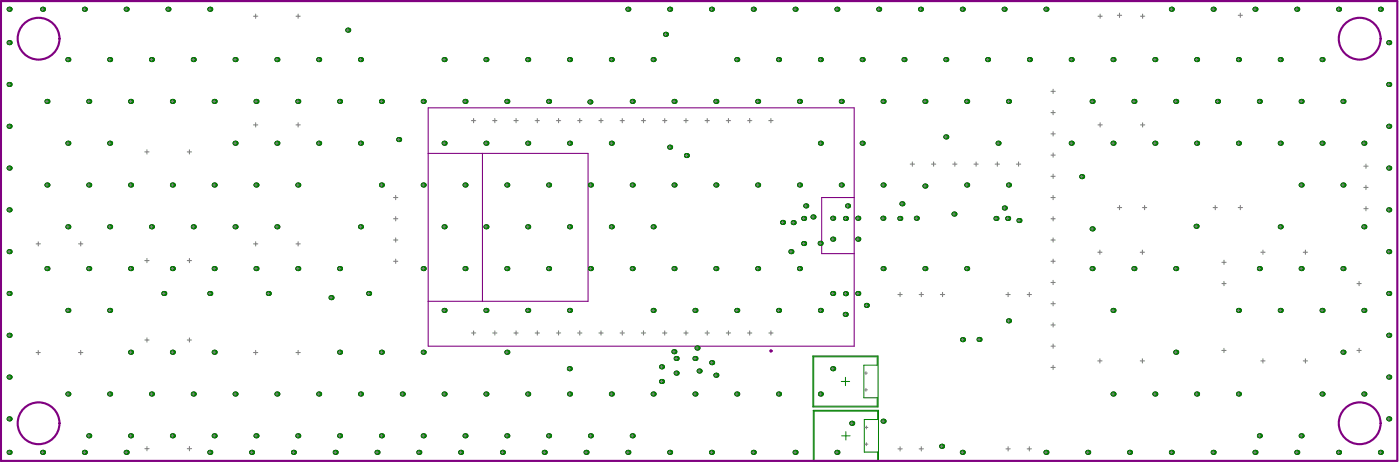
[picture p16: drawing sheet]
<svg xmlns="http://www.w3.org/2000/svg" width="557mm" height="184mm" viewBox="0 0 557 184" stroke-linecap="round" stroke-linejoin="round" font-family="sans-serif">
<path d="M323.6 141.6h26v20.3h-26zM324 141.9h25.3v3.3h-5.4v13h5.4v3.3h-25.3zM334.9 151.7h3.4M336.6 150.1v3.3M349.3 158.2h.1M323.8 163.2h26v20.3h-26zM324.1 163.5h25.3v3.4h-5.3v12.9h5.3v3.3h-25.3zM335.1 173.3h3.3M336.8 171.7v3.3M349.4 179.8h.1" fill="none" stroke="#008000" stroke-width=".4"/>
<path d="M170.5 42.9h169.6v94.8h-169.6zM170.5 61h63.6v58.8h-63.6M192.1 61v58.8M340.1 78.6h-13v22.3h13" fill="none" stroke="#800080" stroke-width=".42"/>
<circle cx="306.9" cy="139.6" r=".33" fill="none" stroke="#800080" stroke-width=".67"/>
<g fill="#000">
<circle cx="3.6" cy="3.7" r="1"/>
<circle cx="3.6" cy="17" r="1"/>
<circle cx="16.9" cy="3.7" r="1"/>
<circle cx="33.6" cy="3.7" r="1"/>
<circle cx="50.2" cy="3.7" r="1"/>
<circle cx="66.9" cy="3.7" r="1"/>
<circle cx="83.5" cy="3.7" r="1"/>
<circle cx="138.5" cy="12" r="1"/>
<circle cx="250" cy="3.7" r="1"/>
<circle cx="265" cy="13.6" r="1"/>
<circle cx="266.6" cy="3.7" r="1"/>
<circle cx="283.3" cy="3.7" r="1"/>
<circle cx="299.9" cy="3.7" r="1"/>
<circle cx="316.6" cy="3.7" r="1"/>
<circle cx="333.2" cy="3.7" r="1"/>
<circle cx="349.8" cy="3.7" r="1"/>
<circle cx="366.5" cy="3.7" r="1"/>
<circle cx="383.1" cy="3.7" r="1"/>
<circle cx="399.8" cy="3.7" r="1"/>
<circle cx="416.4" cy="3.7" r="1"/>
<circle cx="466.4" cy="3.7" r="1"/>
<circle cx="483" cy="3.7" r="1"/>
<circle cx="499.6" cy="3.7" r="1"/>
<circle cx="516.3" cy="3.7" r="1"/>
<circle cx="532.9" cy="3.7" r="1"/>
<circle cx="549.6" cy="3.7" r="1"/>
<circle cx="552.9" cy="17" r="1"/>
<circle cx="3.6" cy="33.6" r="1"/>
<circle cx="27" cy="23.7" r="1"/>
<circle cx="43.7" cy="23.7" r="1"/>
<circle cx="60.3" cy="23.7" r="1"/>
<circle cx="76.9" cy="23.7" r="1"/>
<circle cx="93.6" cy="23.7" r="1"/>
<circle cx="110.2" cy="23.7" r="1"/>
<circle cx="126.9" cy="23.7" r="1"/>
<circle cx="143.5" cy="23.7" r="1"/>
<circle cx="176.8" cy="23.7" r="1"/>
<circle cx="193.5" cy="23.7" r="1"/>
<circle cx="210.1" cy="23.7" r="1"/>
<circle cx="226.8" cy="23.7" r="1"/>
<circle cx="243.4" cy="23.7" r="1"/>
<circle cx="260" cy="23.7" r="1"/>
<circle cx="293.3" cy="23.7" r="1"/>
<circle cx="310" cy="23.7" r="1"/>
<circle cx="326.6" cy="23.7" r="1"/>
<circle cx="343.3" cy="23.7" r="1"/>
<circle cx="359.9" cy="23.7" r="1"/>
<circle cx="376.6" cy="23.7" r="1"/>
<circle cx="393.2" cy="23.7" r="1"/>
<circle cx="409.8" cy="23.7" r="1"/>
<circle cx="426.5" cy="23.7" r="1"/>
<circle cx="443.1" cy="23.7" r="1"/>
<circle cx="459.8" cy="23.7" r="1"/>
<circle cx="476.4" cy="23.7" r="1"/>
<circle cx="493.1" cy="23.7" r="1"/>
<circle cx="509.7" cy="23.7" r="1"/>
<circle cx="526.4" cy="23.7" r="1"/>
<circle cx="552.9" cy="33.6" r="1"/>
<circle cx="3.6" cy="50.2" r="1"/>
<circle cx="18.7" cy="40.3" r="1"/>
<circle cx="27" cy="57" r="1"/>
<circle cx="35.3" cy="40.3" r="1"/>
<circle cx="43.7" cy="57" r="1"/>
<circle cx="52" cy="40.3" r="1"/>
<circle cx="68.6" cy="40.3" r="1"/>
<circle cx="85.3" cy="40.3" r="1"/>
<circle cx="93.6" cy="57" r="1"/>
<circle cx="101.9" cy="40.3" r="1"/>
<circle cx="110.2" cy="57" r="1"/>
<circle cx="118.6" cy="40.3" r="1"/>
<circle cx="126.9" cy="57" r="1"/>
<circle cx="135.2" cy="40.3" r="1"/>
<circle cx="143.5" cy="57" r="1"/>
<circle cx="151.9" cy="40.3" r="1"/>
<circle cx="158.7" cy="55.5" r="1"/>
<circle cx="168.5" cy="40.3" r="1"/>
<circle cx="176.8" cy="57" r="1"/>
<circle cx="185.1" cy="40.3" r="1"/>
<circle cx="193.5" cy="57" r="1"/>
<circle cx="201.8" cy="40.3" r="1"/>
<circle cx="210.1" cy="57" r="1"/>
<circle cx="218.4" cy="40.3" r="1"/>
<circle cx="226.8" cy="57" r="1"/>
<circle cx="234.9" cy="40.6" r="1"/>
<circle cx="243.4" cy="57" r="1"/>
<circle cx="251.7" cy="40.3" r="1"/>
<circle cx="266.6" cy="58.5" r="1"/>
<circle cx="268.4" cy="40.3" r="1"/>
<circle cx="285" cy="40.3" r="1"/>
<circle cx="301.7" cy="40.3" r="1"/>
<circle cx="318.3" cy="40.3" r="1"/>
<circle cx="326.6" cy="57" r="1"/>
<circle cx="334.9" cy="40.3" r="1"/>
<circle cx="343.3" cy="57" r="1"/>
<circle cx="351.6" cy="40.3" r="1"/>
<circle cx="368.2" cy="40.3" r="1"/>
<circle cx="376.6" cy="54.5" r="1"/>
<circle cx="384.9" cy="40.3" r="1"/>
<circle cx="397.4" cy="57" r="1"/>
<circle cx="401.5" cy="40.3" r="1"/>
<circle cx="426.5" cy="57" r="1"/>
<circle cx="434.8" cy="40.3" r="1"/>
<circle cx="443.1" cy="57" r="1"/>
<circle cx="451.5" cy="40.3" r="1"/>
<circle cx="459.8" cy="57" r="1"/>
<circle cx="468.1" cy="40.3" r="1"/>
<circle cx="476.4" cy="57" r="1"/>
<circle cx="484.7" cy="40.3" r="1"/>
<circle cx="493.1" cy="57" r="1"/>
<circle cx="501.4" cy="40.3" r="1"/>
<circle cx="509.7" cy="57" r="1"/>
<circle cx="518" cy="40.3" r="1"/>
<circle cx="526.4" cy="57" r="1"/>
<circle cx="534.7" cy="40.3" r="1"/>
<circle cx="543" cy="57" r="1"/>
<circle cx="552.9" cy="50.2" r="1"/>
<circle cx="3.6" cy="66.8" r="1"/>
<circle cx="18.7" cy="73.6" r="1"/>
<circle cx="35.3" cy="73.6" r="1"/>
<circle cx="52" cy="73.6" r="1"/>
<circle cx="68.6" cy="73.6" r="1"/>
<circle cx="85.3" cy="73.6" r="1"/>
<circle cx="101.9" cy="73.6" r="1"/>
<circle cx="118.6" cy="73.6" r="1"/>
<circle cx="151.9" cy="73.6" r="1"/>
<circle cx="168.5" cy="73.6" r="1"/>
<circle cx="185.1" cy="73.6" r="1"/>
<circle cx="201.8" cy="73.6" r="1"/>
<circle cx="218.4" cy="73.6" r="1"/>
<circle cx="235.1" cy="73.6" r="1"/>
<circle cx="251.7" cy="73.6" r="1"/>
<circle cx="268.4" cy="73.6" r="1"/>
<circle cx="273.3" cy="61.9" r="1"/>
<circle cx="285" cy="73.6" r="1"/>
<circle cx="301.7" cy="73.6" r="1"/>
<circle cx="318.3" cy="73.6" r="1"/>
<circle cx="334.9" cy="73.6" r="1"/>
<circle cx="351.6" cy="73.6" r="1"/>
<circle cx="368.2" cy="74" r="1"/>
<circle cx="384.9" cy="73.6" r="1"/>
<circle cx="401.5" cy="73.6" r="1"/>
<circle cx="430.7" cy="70.3" r="1"/>
<circle cx="518" cy="73.6" r="1"/>
<circle cx="534.7" cy="73.6" r="1"/>
<circle cx="552.9" cy="66.8" r="1"/>
<circle cx="3.6" cy="83.5" r="1"/>
<circle cx="27" cy="90.2" r="1"/>
<circle cx="43.7" cy="90.2" r="1"/>
<circle cx="60.3" cy="90.2" r="1"/>
<circle cx="76.9" cy="90.2" r="1"/>
<circle cx="93.6" cy="90.2" r="1"/>
<circle cx="110.2" cy="90.2" r="1"/>
<circle cx="143.5" cy="90.2" r="1"/>
<circle cx="176.8" cy="90.2" r="1"/>
<circle cx="193.5" cy="90.2" r="1"/>
<circle cx="210.1" cy="90.2" r="1"/>
<circle cx="226.8" cy="90.2" r="1"/>
<circle cx="243.4" cy="90.2" r="1"/>
<circle cx="260" cy="90.2" r="1"/>
<circle cx="311.6" cy="88.5" r="1"/>
<circle cx="315.8" cy="88.5" r="1"/>
<circle cx="320" cy="86.9" r="1"/>
<circle cx="320" cy="96.9" r="1"/>
<circle cx="320.8" cy="81.9" r="1"/>
<circle cx="323.7" cy="86.3" r="1"/>
<circle cx="326.5" cy="96.8" r="1"/>
<circle cx="331.5" cy="95.1" r="1"/>
<circle cx="331.5" cy="86.8" r="1"/>
<circle cx="336.6" cy="86.9" r="1"/>
<circle cx="337.4" cy="81.9" r="1"/>
<circle cx="341.5" cy="95.1" r="1"/>
<circle cx="341.5" cy="86.8" r="1"/>
<circle cx="351.5" cy="86.8" r="1"/>
<circle cx="358.2" cy="86.9" r="1"/>
<circle cx="359.1" cy="81.1" r="1"/>
<circle cx="364.8" cy="86.8" r="1"/>
<circle cx="379.8" cy="85.1" r="1"/>
<circle cx="396.5" cy="86.9" r="1"/>
<circle cx="399.9" cy="82.7" r="1"/>
<circle cx="401.2" cy="86.9" r="1"/>
<circle cx="405.7" cy="87.7" r="1"/>
<circle cx="434.8" cy="91" r="1"/>
<circle cx="476.2" cy="90" r="1"/>
<circle cx="509.7" cy="90.2" r="1"/>
<circle cx="543" cy="90.2" r="1"/>
<circle cx="552.9" cy="83.5" r="1"/>
<circle cx="3.6" cy="116.7" r="1"/>
<circle cx="3.6" cy="100.1" r="1"/>
<circle cx="18.7" cy="106.8" r="1"/>
<circle cx="35.3" cy="106.8" r="1"/>
<circle cx="52" cy="106.8" r="1"/>
<circle cx="65.2" cy="116.7" r="1"/>
<circle cx="68.6" cy="106.8" r="1"/>
<circle cx="83.5" cy="116.7" r="1"/>
<circle cx="85.3" cy="106.8" r="1"/>
<circle cx="101.9" cy="106.8" r="1"/>
<circle cx="106.8" cy="116.7" r="1"/>
<circle cx="118.6" cy="106.8" r="1"/>
<circle cx="131.8" cy="118.4" r="1"/>
<circle cx="135.2" cy="106.8" r="1"/>
<circle cx="146.8" cy="116.7" r="1"/>
<circle cx="168.5" cy="106.8" r="1"/>
<circle cx="185.1" cy="106.8" r="1"/>
<circle cx="201.8" cy="106.8" r="1"/>
<circle cx="218.4" cy="106.8" r="1"/>
<circle cx="235.1" cy="106.8" r="1"/>
<circle cx="251.7" cy="106.8" r="1"/>
<circle cx="268.4" cy="106.8" r="1"/>
<circle cx="285" cy="106.8" r="1"/>
<circle cx="301.7" cy="106.8" r="1"/>
<circle cx="314.9" cy="100.1" r="1"/>
<circle cx="318.3" cy="106.8" r="1"/>
<circle cx="331.5" cy="116.7" r="1"/>
<circle cx="336.6" cy="116.8" r="1"/>
<circle cx="341.5" cy="116.7" r="1"/>
<circle cx="351.6" cy="106.8" r="1"/>
<circle cx="368.2" cy="106.8" r="1"/>
<circle cx="384.9" cy="106.8" r="1"/>
<circle cx="434.8" cy="106.8" r="1"/>
<circle cx="451.5" cy="106.8" r="1"/>
<circle cx="468.1" cy="106.8" r="1"/>
<circle cx="501.4" cy="106.8" r="1"/>
<circle cx="518" cy="106.8" r="1"/>
<circle cx="534.7" cy="106.8" r="1"/>
<circle cx="552.9" cy="100.1" r="1"/>
<circle cx="552.9" cy="116.7" r="1"/>
<circle cx="3.6" cy="133.4" r="1"/>
<circle cx="27" cy="123.5" r="1"/>
<circle cx="43.7" cy="123.5" r="1"/>
<circle cx="176.8" cy="123.5" r="1"/>
<circle cx="193.5" cy="123.5" r="1"/>
<circle cx="210.1" cy="123.5" r="1"/>
<circle cx="226.8" cy="123.5" r="1"/>
<circle cx="260" cy="123.5" r="1"/>
<circle cx="268.3" cy="139.9" r="1"/>
<circle cx="276.7" cy="123.5" r="1"/>
<circle cx="277.5" cy="138.4" r="1"/>
<circle cx="293.3" cy="123.5" r="1"/>
<circle cx="310" cy="123.5" r="1"/>
<circle cx="326.6" cy="123.5" r="1"/>
<circle cx="336.5" cy="125" r="1"/>
<circle cx="344.9" cy="121.5" r="1"/>
<circle cx="383.2" cy="135.1" r="1"/>
<circle cx="389.8" cy="135" r="1"/>
<circle cx="401.5" cy="127.6" r="1"/>
<circle cx="443.1" cy="123.5" r="1"/>
<circle cx="493.1" cy="123.5" r="1"/>
<circle cx="509.7" cy="123.5" r="1"/>
<circle cx="526.4" cy="123.5" r="1"/>
<circle cx="543" cy="123.5" r="1"/>
<circle cx="552.9" cy="133.4" r="1"/>
<circle cx="3.6" cy="150" r="1"/>
<circle cx="27" cy="156.7" r="1"/>
<circle cx="43.7" cy="156.7" r="1"/>
<circle cx="52" cy="140.1" r="1"/>
<circle cx="60.3" cy="156.7" r="1"/>
<circle cx="68.6" cy="140.1" r="1"/>
<circle cx="76.9" cy="156.7" r="1"/>
<circle cx="85.3" cy="140.1" r="1"/>
<circle cx="93.6" cy="156.7" r="1"/>
<circle cx="110.2" cy="156.7" r="1"/>
<circle cx="126.9" cy="156.7" r="1"/>
<circle cx="135.2" cy="140.1" r="1"/>
<circle cx="143.5" cy="156.7" r="1"/>
<circle cx="151.9" cy="140.1" r="1"/>
<circle cx="160.2" cy="156.7" r="1"/>
<circle cx="168.5" cy="140.1" r="1"/>
<circle cx="176.8" cy="156.7" r="1"/>
<circle cx="193.5" cy="156.7" r="1"/>
<circle cx="201.8" cy="140.1" r="1"/>
<circle cx="210.1" cy="156.7" r="1"/>
<circle cx="226.7" cy="146.7" r="1"/>
<circle cx="226.8" cy="156.7" r="1"/>
<circle cx="243.4" cy="156.7" r="1"/>
<circle cx="260" cy="156.7" r="1"/>
<circle cx="263.4" cy="151.7" r="1"/>
<circle cx="263.4" cy="145.9" r="1"/>
<circle cx="269.2" cy="142.6" r="1"/>
<circle cx="269.2" cy="148.4" r="1"/>
<circle cx="276.7" cy="156.7" r="1"/>
<circle cx="276.7" cy="142.6" r="1"/>
<circle cx="278.4" cy="147.6" r="1"/>
<circle cx="283.3" cy="144.2" r="1"/>
<circle cx="285" cy="149.2" r="1"/>
<circle cx="293.3" cy="156.7" r="1"/>
<circle cx="310" cy="156.7" r="1"/>
<circle cx="326.6" cy="156.7" r="1"/>
<circle cx="331.5" cy="146.7" r="1"/>
<circle cx="443.1" cy="156.7" r="1"/>
<circle cx="459.8" cy="156.7" r="1"/>
<circle cx="468.1" cy="140.1" r="1"/>
<circle cx="476.4" cy="156.7" r="1"/>
<circle cx="493.1" cy="156.7" r="1"/>
<circle cx="526.4" cy="156.7" r="1"/>
<circle cx="534.7" cy="140.1" r="1"/>
<circle cx="543" cy="156.7" r="1"/>
<circle cx="552.9" cy="150" r="1"/>
<circle cx="3.6" cy="179.9" r="1"/>
<circle cx="3.6" cy="166.6" r="1"/>
<circle cx="16.9" cy="179.9" r="1"/>
<circle cx="33.6" cy="179.9" r="1"/>
<circle cx="35.3" cy="173.3" r="1"/>
<circle cx="50.2" cy="179.9" r="1"/>
<circle cx="52" cy="173.3" r="1"/>
<circle cx="68.6" cy="173.3" r="1"/>
<circle cx="83.5" cy="179.9" r="1"/>
<circle cx="85.3" cy="173.3" r="1"/>
<circle cx="100.2" cy="179.9" r="1"/>
<circle cx="101.9" cy="173.3" r="1"/>
<circle cx="116.8" cy="179.9" r="1"/>
<circle cx="118.6" cy="173.3" r="1"/>
<circle cx="133.5" cy="179.9" r="1"/>
<circle cx="135.2" cy="173.3" r="1"/>
<circle cx="150.1" cy="179.9" r="1"/>
<circle cx="151.9" cy="173.3" r="1"/>
<circle cx="166.7" cy="179.9" r="1"/>
<circle cx="168.5" cy="173.3" r="1"/>
<circle cx="183.4" cy="179.9" r="1"/>
<circle cx="185.1" cy="173.3" r="1"/>
<circle cx="200" cy="179.9" r="1"/>
<circle cx="201.8" cy="173.3" r="1"/>
<circle cx="216.7" cy="179.9" r="1"/>
<circle cx="218.4" cy="173.3" r="1"/>
<circle cx="233.3" cy="179.9" r="1"/>
<circle cx="235.1" cy="173.3" r="1"/>
<circle cx="250" cy="179.9" r="1"/>
<circle cx="251.7" cy="173.3" r="1"/>
<circle cx="266.6" cy="179.9" r="1"/>
<circle cx="283.3" cy="179.9" r="1"/>
<circle cx="299.9" cy="179.9" r="1"/>
<circle cx="316.6" cy="179.9" r="1"/>
<circle cx="333.2" cy="179.9" r="1"/>
<circle cx="339.1" cy="168.4" r="1"/>
<circle cx="351.6" cy="167.5" r="1"/>
<circle cx="374.9" cy="177.5" r="1"/>
<circle cx="383.1" cy="179.9" r="1"/>
<circle cx="416.4" cy="179.9" r="1"/>
<circle cx="433.1" cy="179.9" r="1"/>
<circle cx="449.7" cy="179.9" r="1"/>
<circle cx="466.4" cy="179.9" r="1"/>
<circle cx="483" cy="179.9" r="1"/>
<circle cx="499.6" cy="179.9" r="1"/>
<circle cx="501.4" cy="173.3" r="1"/>
<circle cx="516.3" cy="179.9" r="1"/>
<circle cx="518" cy="173.3" r="1"/>
<circle cx="532.9" cy="179.9" r="1"/>
<circle cx="549.6" cy="179.9" r="1"/>
<circle cx="552.9" cy="166.6" r="1"/>
</g>
<g fill="#008000">
<circle cx="401.5" cy="127.6" r="1"/>
<circle cx="344.9" cy="121.5" r="1"/>
<circle cx="401.5" cy="40.3" r="1"/>
<circle cx="339.1" cy="168.4" r="1"/>
<circle cx="351.6" cy="167.5" r="1"/>
<circle cx="374.9" cy="177.5" r="1"/>
<circle cx="405.7" cy="87.7" r="1"/>
<circle cx="399.9" cy="82.7" r="1"/>
<circle cx="396.5" cy="86.9" r="1"/>
<circle cx="315.8" cy="88.5" r="1"/>
<circle cx="320.8" cy="81.9" r="1"/>
<circle cx="337.4" cy="81.9" r="1"/>
<circle cx="359.1" cy="81.1" r="1"/>
<circle cx="263.4" cy="151.7" r="1"/>
<circle cx="285" cy="149.2" r="1"/>
<circle cx="277.5" cy="138.4" r="1"/>
<circle cx="263.4" cy="145.9" r="1"/>
<circle cx="269.2" cy="148.4" r="1"/>
<circle cx="278.4" cy="147.6" r="1"/>
<circle cx="283.3" cy="144.2" r="1"/>
<circle cx="268.3" cy="139.9" r="1"/>
<circle cx="293.3" cy="156.7" r="1"/>
<circle cx="443.1" cy="156.7" r="1"/>
<circle cx="534.7" cy="106.8" r="1"/>
<circle cx="210.1" cy="23.7" r="1"/>
<circle cx="143.5" cy="23.7" r="1"/>
<circle cx="193.5" cy="23.7" r="1"/>
<circle cx="176.8" cy="23.7" r="1"/>
<circle cx="226.8" cy="23.7" r="1"/>
<circle cx="234.9" cy="40.6" r="1"/>
<circle cx="158.7" cy="55.5" r="1"/>
<circle cx="168.5" cy="40.3" r="1"/>
<circle cx="143.5" cy="57" r="1"/>
<circle cx="151.9" cy="40.3" r="1"/>
<circle cx="430.7" cy="70.3" r="1"/>
<circle cx="397.4" cy="57" r="1"/>
<circle cx="376.6" cy="54.5" r="1"/>
<circle cx="434.8" cy="91" r="1"/>
<circle cx="509.7" cy="90.2" r="1"/>
<circle cx="476.2" cy="90" r="1"/>
<circle cx="193.5" cy="57" r="1"/>
<circle cx="368.2" cy="74" r="1"/>
<circle cx="534.7" cy="40.3" r="1"/>
<circle cx="543" cy="57" r="1"/>
<circle cx="534.7" cy="73.6" r="1"/>
<circle cx="543" cy="90.2" r="1"/>
<circle cx="543" cy="123.5" r="1"/>
<circle cx="534.7" cy="140.1" r="1"/>
<circle cx="543" cy="156.7" r="1"/>
<circle cx="526.4" cy="23.7" r="1"/>
<circle cx="518" cy="40.3" r="1"/>
<circle cx="526.4" cy="57" r="1"/>
<circle cx="518" cy="73.6" r="1"/>
<circle cx="518" cy="106.8" r="1"/>
<circle cx="526.4" cy="123.5" r="1"/>
<circle cx="526.4" cy="156.7" r="1"/>
<circle cx="518" cy="173.3" r="1"/>
<circle cx="509.7" cy="23.7" r="1"/>
<circle cx="501.4" cy="40.3" r="1"/>
<circle cx="509.7" cy="57" r="1"/>
<circle cx="501.4" cy="106.8" r="1"/>
<circle cx="509.7" cy="123.5" r="1"/>
<circle cx="501.4" cy="173.3" r="1"/>
<circle cx="493.1" cy="23.7" r="1"/>
<circle cx="484.7" cy="40.3" r="1"/>
<circle cx="493.1" cy="57" r="1"/>
<circle cx="493.1" cy="123.5" r="1"/>
<circle cx="493.1" cy="156.7" r="1"/>
<circle cx="476.4" cy="23.7" r="1"/>
<circle cx="468.1" cy="40.3" r="1"/>
<circle cx="476.4" cy="57" r="1"/>
<circle cx="468.1" cy="106.8" r="1"/>
<circle cx="468.1" cy="140.1" r="1"/>
<circle cx="476.4" cy="156.7" r="1"/>
<circle cx="459.8" cy="23.7" r="1"/>
<circle cx="451.5" cy="40.3" r="1"/>
<circle cx="459.8" cy="57" r="1"/>
<circle cx="451.5" cy="106.8" r="1"/>
<circle cx="459.8" cy="156.7" r="1"/>
<circle cx="443.1" cy="23.7" r="1"/>
<circle cx="434.8" cy="40.3" r="1"/>
<circle cx="443.1" cy="57" r="1"/>
<circle cx="434.8" cy="106.8" r="1"/>
<circle cx="443.1" cy="123.5" r="1"/>
<circle cx="426.5" cy="23.7" r="1"/>
<circle cx="426.5" cy="57" r="1"/>
<circle cx="409.8" cy="23.7" r="1"/>
<circle cx="401.5" cy="73.6" r="1"/>
<circle cx="393.2" cy="23.7" r="1"/>
<circle cx="384.9" cy="40.3" r="1"/>
<circle cx="384.9" cy="73.6" r="1"/>
<circle cx="384.9" cy="106.8" r="1"/>
<circle cx="376.6" cy="23.7" r="1"/>
<circle cx="368.2" cy="40.3" r="1"/>
<circle cx="368.2" cy="106.8" r="1"/>
<circle cx="359.9" cy="23.7" r="1"/>
<circle cx="351.6" cy="40.3" r="1"/>
<circle cx="351.6" cy="73.6" r="1"/>
<circle cx="351.6" cy="106.8" r="1"/>
<circle cx="343.3" cy="23.7" r="1"/>
<circle cx="334.9" cy="40.3" r="1"/>
<circle cx="343.3" cy="57" r="1"/>
<circle cx="334.9" cy="73.6" r="1"/>
<circle cx="326.6" cy="23.7" r="1"/>
<circle cx="318.3" cy="40.3" r="1"/>
<circle cx="326.6" cy="57" r="1"/>
<circle cx="318.3" cy="73.6" r="1"/>
<circle cx="318.3" cy="106.8" r="1"/>
<circle cx="326.6" cy="123.5" r="1"/>
<circle cx="326.6" cy="156.7" r="1"/>
<circle cx="310" cy="23.7" r="1"/>
<circle cx="301.7" cy="40.3" r="1"/>
<circle cx="301.7" cy="73.6" r="1"/>
<circle cx="301.7" cy="106.8" r="1"/>
<circle cx="310" cy="123.5" r="1"/>
<circle cx="310" cy="156.7" r="1"/>
<circle cx="293.3" cy="23.7" r="1"/>
<circle cx="285" cy="40.3" r="1"/>
<circle cx="285" cy="73.6" r="1"/>
<circle cx="285" cy="106.8" r="1"/>
<circle cx="293.3" cy="123.5" r="1"/>
<circle cx="268.4" cy="40.3" r="1"/>
<circle cx="268.4" cy="73.6" r="1"/>
<circle cx="268.4" cy="106.8" r="1"/>
<circle cx="276.7" cy="123.5" r="1"/>
<circle cx="276.7" cy="156.7" r="1"/>
<circle cx="260" cy="23.7" r="1"/>
<circle cx="251.7" cy="40.3" r="1"/>
<circle cx="251.7" cy="73.6" r="1"/>
<circle cx="260" cy="90.2" r="1"/>
<circle cx="251.7" cy="106.8" r="1"/>
<circle cx="260" cy="123.5" r="1"/>
<circle cx="260" cy="156.7" r="1"/>
<circle cx="251.7" cy="173.3" r="1"/>
<circle cx="243.4" cy="23.7" r="1"/>
<circle cx="243.4" cy="57" r="1"/>
<circle cx="235.1" cy="73.6" r="1"/>
<circle cx="243.4" cy="90.2" r="1"/>
<circle cx="235.1" cy="106.8" r="1"/>
<circle cx="243.4" cy="156.7" r="1"/>
<circle cx="235.1" cy="173.3" r="1"/>
<circle cx="218.4" cy="40.3" r="1"/>
<circle cx="226.8" cy="57" r="1"/>
<circle cx="218.4" cy="73.6" r="1"/>
<circle cx="226.8" cy="90.2" r="1"/>
<circle cx="218.4" cy="106.8" r="1"/>
<circle cx="226.8" cy="123.5" r="1"/>
<circle cx="226.8" cy="156.7" r="1"/>
<circle cx="218.4" cy="173.3" r="1"/>
<circle cx="201.8" cy="40.3" r="1"/>
<circle cx="210.1" cy="57" r="1"/>
<circle cx="201.8" cy="73.6" r="1"/>
<circle cx="210.1" cy="90.2" r="1"/>
<circle cx="201.8" cy="106.8" r="1"/>
<circle cx="210.1" cy="123.5" r="1"/>
<circle cx="201.8" cy="140.1" r="1"/>
<circle cx="210.1" cy="156.7" r="1"/>
<circle cx="201.8" cy="173.3" r="1"/>
<circle cx="185.1" cy="40.3" r="1"/>
<circle cx="185.1" cy="73.6" r="1"/>
<circle cx="193.5" cy="90.2" r="1"/>
<circle cx="185.1" cy="106.8" r="1"/>
<circle cx="193.5" cy="123.5" r="1"/>
<circle cx="193.5" cy="156.7" r="1"/>
<circle cx="185.1" cy="173.3" r="1"/>
<circle cx="176.8" cy="57" r="1"/>
<circle cx="168.5" cy="73.6" r="1"/>
<circle cx="176.8" cy="90.2" r="1"/>
<circle cx="168.5" cy="106.8" r="1"/>
<circle cx="176.8" cy="123.5" r="1"/>
<circle cx="168.5" cy="140.1" r="1"/>
<circle cx="176.8" cy="156.7" r="1"/>
<circle cx="168.5" cy="173.3" r="1"/>
<circle cx="151.9" cy="73.6" r="1"/>
<circle cx="151.9" cy="140.1" r="1"/>
<circle cx="160.2" cy="156.7" r="1"/>
<circle cx="151.9" cy="173.3" r="1"/>
<circle cx="135.2" cy="40.3" r="1"/>
<circle cx="143.5" cy="90.2" r="1"/>
<circle cx="135.2" cy="106.8" r="1"/>
<circle cx="135.2" cy="140.1" r="1"/>
<circle cx="143.5" cy="156.7" r="1"/>
<circle cx="135.2" cy="173.3" r="1"/>
<circle cx="126.9" cy="23.7" r="1"/>
<circle cx="118.6" cy="40.3" r="1"/>
<circle cx="126.9" cy="57" r="1"/>
<circle cx="118.6" cy="73.6" r="1"/>
<circle cx="118.6" cy="106.8" r="1"/>
<circle cx="126.9" cy="156.7" r="1"/>
<circle cx="118.6" cy="173.3" r="1"/>
<circle cx="110.2" cy="23.7" r="1"/>
<circle cx="101.9" cy="40.3" r="1"/>
<circle cx="110.2" cy="57" r="1"/>
<circle cx="101.9" cy="73.6" r="1"/>
<circle cx="110.2" cy="90.2" r="1"/>
<circle cx="101.9" cy="106.8" r="1"/>
<circle cx="110.2" cy="156.7" r="1"/>
<circle cx="101.9" cy="173.3" r="1"/>
<circle cx="93.6" cy="23.7" r="1"/>
<circle cx="85.3" cy="40.3" r="1"/>
<circle cx="93.6" cy="57" r="1"/>
<circle cx="85.3" cy="73.6" r="1"/>
<circle cx="93.6" cy="90.2" r="1"/>
<circle cx="85.3" cy="106.8" r="1"/>
<circle cx="85.3" cy="140.1" r="1"/>
<circle cx="93.6" cy="156.7" r="1"/>
<circle cx="85.3" cy="173.3" r="1"/>
<circle cx="76.9" cy="23.7" r="1"/>
<circle cx="68.6" cy="40.3" r="1"/>
<circle cx="68.6" cy="73.6" r="1"/>
<circle cx="76.9" cy="90.2" r="1"/>
<circle cx="68.6" cy="106.8" r="1"/>
<circle cx="68.6" cy="140.1" r="1"/>
<circle cx="76.9" cy="156.7" r="1"/>
<circle cx="68.6" cy="173.3" r="1"/>
<circle cx="60.3" cy="23.7" r="1"/>
<circle cx="52" cy="40.3" r="1"/>
<circle cx="52" cy="73.6" r="1"/>
<circle cx="60.3" cy="90.2" r="1"/>
<circle cx="52" cy="106.8" r="1"/>
<circle cx="52" cy="140.1" r="1"/>
<circle cx="60.3" cy="156.7" r="1"/>
<circle cx="52" cy="173.3" r="1"/>
<circle cx="43.7" cy="23.7" r="1"/>
<circle cx="35.3" cy="40.3" r="1"/>
<circle cx="43.7" cy="57" r="1"/>
<circle cx="35.3" cy="73.6" r="1"/>
<circle cx="43.7" cy="90.2" r="1"/>
<circle cx="35.3" cy="106.8" r="1"/>
<circle cx="43.7" cy="123.5" r="1"/>
<circle cx="43.7" cy="156.7" r="1"/>
<circle cx="35.3" cy="173.3" r="1"/>
<circle cx="27" cy="23.7" r="1"/>
<circle cx="18.7" cy="40.3" r="1"/>
<circle cx="27" cy="57" r="1"/>
<circle cx="18.7" cy="73.6" r="1"/>
<circle cx="27" cy="90.2" r="1"/>
<circle cx="18.7" cy="106.8" r="1"/>
<circle cx="27" cy="123.5" r="1"/>
<circle cx="27" cy="156.7" r="1"/>
<circle cx="269.2" cy="142.6" r="1"/>
<circle cx="276.7" cy="142.6" r="1"/>
<circle cx="383.2" cy="135.1" r="1"/>
<circle cx="138.5" cy="12" r="1"/>
<circle cx="331.5" cy="146.7" r="1"/>
<circle cx="226.7" cy="146.7" r="1"/>
<circle cx="83.5" cy="116.7" r="1"/>
<circle cx="131.8" cy="118.4" r="1"/>
<circle cx="106.8" cy="116.7" r="1"/>
<circle cx="65.2" cy="116.7" r="1"/>
<circle cx="146.8" cy="116.7" r="1"/>
<circle cx="265" cy="13.6" r="1"/>
<circle cx="379.8" cy="85.1" r="1"/>
<circle cx="273.3" cy="61.9" r="1"/>
<circle cx="266.6" cy="58.5" r="1"/>
<circle cx="389.8" cy="135" r="1"/>
<circle cx="336.5" cy="125" r="1"/>
<circle cx="331.5" cy="116.7" r="1"/>
<circle cx="341.5" cy="116.7" r="1"/>
<circle cx="364.8" cy="86.8" r="1"/>
<circle cx="351.5" cy="86.8" r="1"/>
<circle cx="331.5" cy="95.1" r="1"/>
<circle cx="341.5" cy="95.1" r="1"/>
<circle cx="341.5" cy="86.8" r="1"/>
<circle cx="331.5" cy="86.8" r="1"/>
<circle cx="323.7" cy="86.3" r="1"/>
<circle cx="311.6" cy="88.5" r="1"/>
<circle cx="314.9" cy="100.1" r="1"/>
<circle cx="326.5" cy="96.8" r="1"/>
<circle cx="552.9" cy="166.6" r="1"/>
<circle cx="552.9" cy="150" r="1"/>
<circle cx="552.9" cy="133.4" r="1"/>
<circle cx="552.9" cy="116.7" r="1"/>
<circle cx="552.9" cy="100.1" r="1"/>
<circle cx="552.9" cy="83.5" r="1"/>
<circle cx="552.9" cy="66.8" r="1"/>
<circle cx="552.9" cy="50.2" r="1"/>
<circle cx="552.9" cy="33.6" r="1"/>
<circle cx="552.9" cy="17" r="1"/>
<circle cx="549.6" cy="179.9" r="1"/>
<circle cx="532.9" cy="179.9" r="1"/>
<circle cx="516.3" cy="179.9" r="1"/>
<circle cx="499.6" cy="179.9" r="1"/>
<circle cx="483" cy="179.9" r="1"/>
<circle cx="466.4" cy="179.9" r="1"/>
<circle cx="449.7" cy="179.9" r="1"/>
<circle cx="433.1" cy="179.9" r="1"/>
<circle cx="416.4" cy="179.9" r="1"/>
<circle cx="383.1" cy="179.9" r="1"/>
<circle cx="333.2" cy="179.9" r="1"/>
<circle cx="316.6" cy="179.9" r="1"/>
<circle cx="299.9" cy="179.9" r="1"/>
<circle cx="283.3" cy="179.9" r="1"/>
<circle cx="266.6" cy="179.9" r="1"/>
<circle cx="250" cy="179.9" r="1"/>
<circle cx="233.3" cy="179.9" r="1"/>
<circle cx="216.7" cy="179.9" r="1"/>
<circle cx="200" cy="179.9" r="1"/>
<circle cx="183.4" cy="179.9" r="1"/>
<circle cx="166.7" cy="179.9" r="1"/>
<circle cx="150.1" cy="179.9" r="1"/>
<circle cx="133.5" cy="179.9" r="1"/>
<circle cx="116.8" cy="179.9" r="1"/>
<circle cx="100.2" cy="179.9" r="1"/>
<circle cx="83.5" cy="179.9" r="1"/>
<circle cx="50.2" cy="179.9" r="1"/>
<circle cx="33.6" cy="179.9" r="1"/>
<circle cx="16.9" cy="179.9" r="1"/>
<circle cx="3.6" cy="3.7" r="1"/>
<circle cx="3.6" cy="179.9" r="1"/>
<circle cx="3.6" cy="166.6" r="1"/>
<circle cx="3.6" cy="150" r="1"/>
<circle cx="3.6" cy="133.4" r="1"/>
<circle cx="3.6" cy="116.7" r="1"/>
<circle cx="3.6" cy="100.1" r="1"/>
<circle cx="3.6" cy="83.5" r="1"/>
<circle cx="3.6" cy="66.8" r="1"/>
<circle cx="3.6" cy="50.2" r="1"/>
<circle cx="3.6" cy="33.6" r="1"/>
<circle cx="3.6" cy="17" r="1"/>
<circle cx="16.9" cy="3.7" r="1"/>
<circle cx="33.6" cy="3.7" r="1"/>
<circle cx="50.2" cy="3.7" r="1"/>
<circle cx="66.9" cy="3.7" r="1"/>
<circle cx="83.5" cy="3.7" r="1"/>
<circle cx="250" cy="3.7" r="1"/>
<circle cx="266.6" cy="3.7" r="1"/>
<circle cx="283.3" cy="3.7" r="1"/>
<circle cx="299.9" cy="3.7" r="1"/>
<circle cx="316.6" cy="3.7" r="1"/>
<circle cx="333.2" cy="3.7" r="1"/>
<circle cx="349.8" cy="3.7" r="1"/>
<circle cx="366.5" cy="3.7" r="1"/>
<circle cx="383.1" cy="3.7" r="1"/>
<circle cx="399.8" cy="3.7" r="1"/>
<circle cx="416.4" cy="3.7" r="1"/>
<circle cx="466.4" cy="3.7" r="1"/>
<circle cx="483" cy="3.7" r="1"/>
<circle cx="499.6" cy="3.7" r="1"/>
<circle cx="516.3" cy="3.7" r="1"/>
<circle cx="532.9" cy="3.7" r="1"/>
<circle cx="549.6" cy="3.7" r="1"/>
<circle cx="401.2" cy="86.9" r="1"/>
<circle cx="358.2" cy="86.9" r="1"/>
<circle cx="320" cy="96.9" r="1"/>
<circle cx="320" cy="86.9" r="1"/>
<circle cx="336.6" cy="86.9" r="1"/>
<circle cx="336.6" cy="116.8" r="1"/>
</g>
<g fill="none" stroke="#800080" stroke-width=".85">
<path d="M.4 .4h555.9v182.9h-555.9z"/>
<circle cx="15.4" cy="15.4" r="8.3"/>
<circle cx="541.3" cy="15.4" r="8.3"/>
<circle cx="15.4" cy="168.4" r="8.3"/>
<circle cx="541.3" cy="168.4" r="8.3"/>
</g>
<g fill="none" stroke="#808080" stroke-width=".42">
<path d="M3.1 17h1M3.1 3.7h1M3.6 3.2v1M3.6 16.5v1M16.4 3.7h1M16.9 3.2v1M33.1 3.7h1M33.6 3.2v1M49.7 3.7h1M50.2 3.2v1M66.4 3.7h1M66.9 3.2v1"/>
<path d="M83 3.7h1M83.5 3.2v1M100.9 6.4h1.7M101.8 5.6v1.7M117.8 6.4h1.7M118.7 5.6v1.7M138 12h1M138.5 11.5v1M249.5 3.7h1M250 3.2v1M264.5 13.6h1M265 13.1v1"/>
<path d="M266.1 3.7h1M266.6 3.2v1M282.8 3.7h1M283.3 3.2v1M299.4 3.7h1M299.9 3.2v1M316.1 3.7h1M316.6 3.2v1M332.7 3.7h1M333.2 3.2v1M349.3 3.7h1M349.8 3.2v1"/>
<path d="M366 3.7h1M366.5 3.2v1M382.6 3.7h1M383.1 3.2v1M399.3 3.7h1M399.8 3.2v1M415.9 3.7h1M416.4 3.2v1M437.2 6.4h1.7M438 5.6v1.7M444.9 6.1h1.7M445.7 5.2v1.7"/>
<path d="M454.1 6.4h1.7M454.9 5.6v1.7M465.9 3.7h1M466.4 3.2v1M482.5 3.7h1M483 3.2v1M493 6.1h1.7M493.8 5.2v1.7M499.1 3.7h1M499.6 3.2v1M515.8 3.7h1M516.3 3.2v1"/>
<path d="M532.4 3.7h1M532.9 3.2v1M549.1 3.7h1M549.6 3.2v1M552.4 17h1M552.9 16.5v1M3.1 33.6h1M3.6 33.1v1M18.7 39.8v1M26.5 23.7h1M27 23.2v1M35.3 39.8v1"/>
<path d="M43.2 23.7h1M43.7 23.2v1M52 39.8v1M59.8 23.7h1M60.3 23.2v1M68.6 39.8v1M76.4 23.7h1M76.9 23.2v1M85.3 39.8v1M93.1 23.7h1M93.6 23.2v1M101.9 39.8v1"/>
<path d="M109.7 23.7h1M110.2 23.2v1M118.6 39.8v1M126.4 23.7h1M126.9 23.2v1M135.2 39.8v1M143 23.7h1M143.5 23.2v1M151.9 39.8v1M168.5 39.8v1M176.3 23.7h1M176.8 23.2v1"/>
<path d="M185.1 39.8v1M193 23.7h1M193.5 23.2v1M201.8 39.8v1M209.6 23.7h1M210.1 23.2v1M218.4 39.8v1M226.3 23.7h1M226.8 23.2v1M242.9 23.7h1M243.4 23.2v1M251.7 39.8v1"/>
<path d="M259.5 23.7h1M260 23.2v1M268.4 39.8v1M285 39.8v1M292.8 23.7h1M293.3 23.2v1M301.7 39.8v1M309.5 23.7h1M310 23.2v1M318.3 39.8v1M326.1 23.7h1M326.6 23.2v1"/>
<path d="M334.9 39.8v1M342.8 23.7h1M343.3 23.2v1M351.6 39.8v1M359.4 23.7h1M359.9 23.2v1M368.2 39.8v1M376.1 23.7h1M376.6 23.2v1M384.9 39.8v1M392.7 23.7h1M393.2 23.2v1"/>
<path d="M401.5 39.8v1M409.3 23.7h1M409.8 23.2v1M418.4 36.3h1.7M419.3 35.5v1.7M426 23.7h1M426.5 23.2v1M434.8 39.8v1M442.6 23.7h1M443.1 23.2v1M451.5 39.8v1M459.3 23.7h1"/>
<path d="M459.8 23.2v1M468.1 39.8v1M475.9 23.7h1M476.4 23.2v1M484.7 39.8v1M492.6 23.7h1M493.1 23.2v1M501.4 39.8v1M509.2 23.7h1M509.7 23.2v1M518 39.8v1M525.9 23.7h1"/>
<path d="M526.4 23.2v1M534.7 39.8v1M552.4 33.6h1M552.9 33.1v1M3.1 50.2h1M3.6 49.7v1M18.2 40.3h1M26.5 57h1M27 56.5v1M34.8 40.3h1M43.2 57h1M43.7 56.5v1"/>
<path d="M51.5 40.3h1M58.5 59.6v1.7M68.1 40.3h1M75.4 59.6v1.7M84.8 40.3h1M93.1 57h1M93.6 56.5v1M100.9 49.7h1.7M101.4 40.3h1M101.8 48.8v1.7M109.7 57h1M110.2 56.5v1"/>
<path d="M117.8 49.7h1.7M118.1 40.3h1M118.7 48.8v1.7M126.4 57h1M126.9 56.5v1M134.7 40.3h1M143 57h1M143.5 56.5v1M151.4 40.3h.9M158.2 55.5h1M158.7 55v1M168 40.3h1"/>
<path d="M176.3 57h1M176.8 56.5v1M184.6 40.3h1M187.7 48h1.7M188.6 47.1v1.7M193 57h1M193.5 56.5v1M196.2 48h1.7M197 47.1v1.7M201.3 40.3h1M204.6 48h1.7M205.5 47.1v1.7"/>
<path d="M209.6 57h1M210.1 56.5v1M213.1 48h1.7M213.9 47.1v1.7M217.9 40.3h1M221.5 48h1.7M222.4 47.1v1.7M226.3 57h1M226.8 56.5v1M230 48h1.7M230.8 47.1v1.7M234.4 40.6h1"/>
<path d="M234.9 40.1v1M238.4 48h1.7M239.3 47.1v1.7M242.9 57h1M243.4 56.5v1M246.9 48h1.7M247.7 47.1v1.7M251.2 40.3h1M255.3 48h1.7M256.2 47.1v1.7M263.8 48h1.7M264.7 47.1v1.7"/>
<path d="M266.1 58.5h1M266.6 58v1M267.9 40.3h1M272.3 48h1.7M273.1 47.1v1.7M280.7 48h1.7M281.6 47.1v1.7M284.5 40.3h1M289.2 48h1.7M290 47.1v1.7M297.6 48h1.7M298.5 47.1v1.7"/>
<path d="M301.2 40.3h1M306.1 48h1.7M306.9 47.1v1.7M317.8 40.3h1M326.1 57h1M326.6 56.5v1M334.4 40.3h1M342.8 57h1M343.3 56.5v1M351.1 40.3h1M367.7 40.3h1M376.1 54.5h1"/>
<path d="M376.6 54v1M384.4 40.3h1M396.9 57h1M397.4 56.5v1M401 40.3h1M418.4 53.2h1.7M418.4 44.8h1.7M419.3 43.9v1.7M419.3 52.4v1.7M426 57h1M426.5 56.5v1M434.3 40.3h1"/>
<path d="M437.2 49.7h1.7M438 48.8v1.7M442.6 57h1M443.1 56.5v1M451 40.3h1M454.1 49.7h1.7M454.9 48.8v1.7M459.3 57h1M459.8 56.5v1M467.6 40.3h1M475.9 57h1M476.4 56.5v1"/>
<path d="M484.2 40.3h1M492.6 57h1M493.1 56.5v1M500.9 40.3h1M509.2 57h1M509.7 56.5v1M517.5 40.3h1M525.9 57h1M526.4 56.5v1M534.2 40.3h1M542.5 57h1M543 56.5v1"/>
<path d="M552.4 50.2h1M552.9 49.7v1M3.1 66.8h1M3.6 66.3v1M18.2 73.6h1M18.7 73.1v1M34.8 73.6h1M35.3 73.1v1M51.5 73.6h1M52 73.1v1M57.7 60.4h1.7M68.1 73.6h1"/>
<path d="M68.6 73.1v1M74.6 60.4h1.7M84.8 73.6h1M85.3 73.1v1M101.4 73.6h1M101.9 73.1v1M118.1 73.6h1M118.6 73.1v1M151.4 73.6h.9M151.9 73.1v1M156.7 78.6h1.7M157.5 77.7v1.7"/>
<path d="M168 73.6h1M168.5 73.1v1M184.6 73.6h1M185.1 73.1v1M201.3 73.6h1M201.8 73.1v1M217.9 73.6h1M218.4 73.1v1M234.6 73.6h1M235.1 73.1v1M251.2 73.6h1M251.7 73.1v1"/>
<path d="M267.9 73.6h1M268.4 73.1v1M272.8 61.9h1M273.3 61.4v1M284.5 73.6h1M285 73.1v1M301.2 73.6h1M301.7 73.1v1M317.8 73.6h1M318.3 73.1v1M334.4 73.6h1M334.9 73.1v1"/>
<path d="M351.1 73.6h1M351.6 73.1v1M362.4 65.3h1.7M363.2 64.4v1.7M367.7 74h1M368.2 73.5v1M370.8 65.3h1.7M371.7 64.4v1.7M379.3 65.3h1.7M380.2 64.4v1.7M384.4 73.6h1M384.9 73.1v1"/>
<path d="M387.8 65.3h1.7M388.6 64.4v1.7M396.2 65.3h1.7M397.1 64.4v1.7M401 73.6h1M401.5 73.1v1M404.7 65.3h1.7M405.5 64.4v1.7M418.4 78.6h1.7M418.4 70.1h1.7M418.4 61.7h1.7M419.3 60.8v1.7"/>
<path d="M419.3 69.3v1.7M419.3 77.7v1.7M430.2 70.3h1M430.7 69.8v1M517.5 73.6h1M518 73.1v1M534.2 73.6h1M534.7 73.1v1M543 74.5h1.7M543 66.1h1.7M543.8 65.3v1.6M543.8 73.7v1.7"/>
<path d="M552.4 66.8h1M552.9 66.3v1M3.1 83.5h1M3.6 83v1M3.6 99.6v1M14.4 97h1.7M15.2 96.1v1.7M26.5 90.2h1M27 89.7v1M31.3 97h1.7M32.1 96.1v1.7M43.2 90.2h1"/>
<path d="M43.7 89.7v1M59.8 90.2h1M60.3 89.7v1M76.4 90.2h1M76.9 89.7v1M93.1 90.2h1M93.6 89.7v1M100.9 97h1.7M101.8 96.1v1.7M109.7 90.2h1M110.2 89.7v1M117.8 97h1.7"/>
<path d="M118.7 96.1v1.7M143 90.2h1M143.5 89.7v1M156.7 95.5h1.7M156.7 87h1.7M157.5 86.2v1.7M157.5 94.6v1.7M176.3 90.2h1M176.8 89.7v1M193 90.2h1M193.5 89.7v1M209.6 90.2h1"/>
<path d="M210.1 89.7v1M226.3 90.2h1M226.8 89.7v1M242.9 90.2h1M243.4 89.7v1M259.5 90.2h1M260 89.7v1M311.1 88.5h1M311.6 88v1M314.9 99.6v1M315.3 88.5h1M315.8 88v1"/>
<path d="M319.5 86.9h1M319.5 96.9h1M320 86.4v1M320 96.4v1M320.3 81.9h1M320.8 81.4v1M323.2 86.3h1M323.7 85.8v1M326 96.8h1M326.5 96.3v1M331 86.8h1M331 95.1h1"/>
<path d="M331.5 86.3v1M331.5 94.6v1M336.1 86.9h1M336.6 86.4v1M336.9 81.9h1M337.4 81.4v1M341 86.8h1M341 95.1h1M341.5 86.3v1M341.5 94.6v1M351 86.8h1M351.5 86.3v1"/>
<path d="M357.7 86.9h1M358.2 86.4v1M358.6 81.1h1M359.1 80.6v1M364.3 86.8h1M364.8 86.3v1M379.3 85.1h1M379.8 84.6v1M396 86.9h1M396.5 86.4v1M399.4 82.7h1M399.9 82.2v1"/>
<path d="M400.7 86.9h1M401.2 86.4v1M405.2 87.7h1M405.7 87.2v1M418.4 95.5h1.7M418.4 87h1.7M419.3 86.2v1.7M419.3 94.6v1.7M434.3 91h1M434.8 90.5v1M437.9 99.5v1.7M444.9 82.6h1.7"/>
<path d="M445.7 81.7v1.7M454.8 99.5v1.7M454.9 82.6h1.7M455.7 81.7v1.7M475.7 90h1M476.2 89.5v1M483 82.6h1.7M483.8 81.7v1.7M493 82.6h1.7M493.8 81.7v1.7M502.8 99.5v1.7M509.2 90.2h1"/>
<path d="M509.7 89.7v1M519.7 99.5v1.7M542.5 90.2h1M543 83h1.7M543 89.7v1M543.8 82.1v1.7M552.4 83.5h1M552.9 83v1M552.9 99.6v1M3.1 116.7h1M3.1 100.1h1M3.6 116.2v1"/>
<path d="M18.2 106.8h1M18.7 106.3v1M34.8 106.8h1M35.3 106.3v1M51.5 106.8h1M52 106.3v1M57.7 103.6h1.7M58.5 102.8v1.7M64.7 116.7h1M65.2 116.2v1M68.1 106.8h1M68.6 106.3v1"/>
<path d="M74.6 103.6h1.7M75.4 102.8v1.7M83 116.7h1M83.5 116.2v1M84.8 106.8h1M85.3 106.3v1M101.4 106.8h1M101.9 106.3v1M106.3 116.7h1M106.8 116.2v1M118.1 106.8h1M118.6 106.3v1"/>
<path d="M131.3 118.4h1M131.8 117.9v1M134.7 106.8h1M135.2 106.3v1M146.3 116.7h1M146.8 116.2v1M156.7 103.9h1.7M157.5 103.1v1.7M168 106.8h1M168.5 106.3v1M184.6 106.8h1M185.1 106.3v1"/>
<path d="M201.3 106.8h1M201.8 106.3v1M217.9 106.8h1M218.4 106.3v1M234.6 106.8h1M235.1 106.3v1M251.2 106.8h1M251.7 106.3v1M267.9 106.8h1M268.4 106.3v1M284.5 106.8h1M285 106.3v1"/>
<path d="M301.2 106.8h1M301.7 106.3v1M314.4 100.1h1M317.8 106.8h1M318.3 106.3v1M331 116.7h1M331.5 116.2v1M336.1 116.8h1M336.6 116.3v1M341 116.7h1M341.5 116.2v1M351.1 106.8h1"/>
<path d="M351.6 106.3v1M357.5 117.1h1.7M358.3 116.3v1.7M366 117.1h1.7M366.8 116.3v1.7M367.7 106.8h1M368.2 106.3v1M374.4 117.1h1.7M375.3 116.3v1.7M384.4 106.8h1M384.9 106.3v1M400.5 117.1h1.7"/>
<path d="M401.4 116.3v1.7M409 117.1h1.7M409.8 116.3v1.7M418.4 103.9h1.7M418.4 112.4h1.7M419.3 103.1v1.7M419.3 111.5v1.7M419.3 120v1.6M434.3 106.8h1M434.8 106.3v1M437.1 100.3h1.7M451 106.8h1"/>
<path d="M451.5 106.3v1M454 100.3h1.7M467.6 106.8h1M468.1 106.3v1M486.5 112.8h1.7M486.5 104.3h1.7M487.3 103.5v1.7M487.3 111.9v1.7M500.9 106.8h1M501.4 106.3v1M502 100.3h1.7M517.5 106.8h1"/>
<path d="M518 106.3v1M518.9 100.3h1.7M534.2 106.8h1M534.7 106.3v1M540.3 112.8h1.7M541.1 111.9v1.7M552.4 116.7h1M552.4 100.1h1M552.9 116.2v1M3.1 133.4h1M3.6 132.9v1M15.2 139.4v1.7"/>
<path d="M26.5 123.5h1M27 123v1M32.1 139.4v1.7M43.2 123.5h1M43.7 123v1M52 139.6v1M57.7 135.2h1.7M58.5 134.4v1.7M68.6 139.6v1M74.6 135.2h1.7M75.4 134.4v1.7M85.3 139.6v1"/>
<path d="M101.8 139.4v1.7M118.7 139.4v1.7M135.2 139.6v1M151.9 139.6v1M168.5 139.6v1M176.3 123.5h1M176.8 123v1M187.7 132.4h1.7M188.6 131.6v1.7M193 123.5h1M193.5 123v1M196.2 132.4h1.7"/>
<path d="M197 131.6v1.7M201.8 139.6v1M204.6 132.4h1.7M205.5 131.6v1.7M209.6 123.5h1M210.1 123v1M213.1 132.4h1.7M213.9 131.6v1.7M221.5 132.4h1.7M222.4 131.6v1.7M226.3 123.5h1M226.8 123v1"/>
<path d="M230 132.4h1.7M230.8 131.6v1.7M238.4 132.4h1.7M239.3 131.6v1.7M246.9 132.4h1.7M247.7 131.6v1.7M255.3 132.4h1.7M256.2 131.6v1.7M259.5 123.5h1M260 123v1M263.8 132.4h1.7M264.7 131.6v1.7"/>
<path d="M267.8 139.9h1M268.3 139.4v1M272.3 132.4h1.7M273.1 131.6v1.7M276.2 123.5h1M276.7 123v1M277 138.4h1M277.5 137.9v1M280.7 132.4h1.7M281.6 131.6v1.7M289.2 132.4h1.7M290 131.6v1.7"/>
<path d="M292.8 123.5h1M293.3 123v1M297.6 132.4h1.7M298.5 131.6v1.7M306.1 132.4h1.7M306.9 131.6v1.7M309.5 123.5h1M310 123v1M326.1 123.5h1M326.6 123v1M336 125h1M336.5 124.5v1"/>
<path d="M344.4 121.5h1M344.9 121v1M382.7 135.1h1M383.2 134.6v1M389.3 135h1M389.8 134.5v1M401 127.6h1M401.5 127.1v1M418.4 137.7h1.7M418.4 129.2h1.7M418.4 120.8h1.7M419.3 128.4v1.7"/>
<path d="M419.3 136.8v1.7M442.6 123.5h1M443.1 123v1M468.1 139.6v1M486.5 139.4h1.7M487.3 138.5v1.7M492.6 123.5h1M493.1 123v1M509.2 123.5h1M509.7 123v1M525.9 123.5h1M526.4 123v1"/>
<path d="M534.7 139.6v1M540.3 139.4h1.7M541.1 138.5v1.7M542.5 123.5h1M543 123v1M552.4 133.4h1M552.9 132.9v1M3.1 150h1M3.6 149.5v1M14.4 140.2h1.7M26.5 156.7h1M27 156.2v1"/>
<path d="M31.3 140.2h1.7M43.2 156.7h1M43.7 156.2v1M51.5 140.1h1M59.8 156.7h1M60.3 156.2v1M68.1 140.1h1M76.4 156.7h1M76.9 156.2v1M84.8 140.1h1M93.1 156.7h1M93.6 156.2v1"/>
<path d="M100.9 140.2h1.7M109.7 156.7h1M110.2 156.2v1M117.8 140.2h1.7M126.4 156.7h1M126.9 156.2v1M134.7 140.1h1M143 156.7h1M143.5 156.2v1M151.4 140.1h.9M159.7 156.7h1M160.2 156.2v1"/>
<path d="M168 140.1h1M176.3 156.7h1M176.8 156.2v1M193 156.7h1M193.5 156.2v1M201.3 140.1h1M209.6 156.7h1M210.1 156.2v1M226.2 146.7h1M226.3 156.7h1M226.7 146.2v1M226.8 156.2v1"/>
<path d="M242.9 156.7h1M243.4 156.2v1M259.5 156.7h1M260 156.2v1M262.9 151.7h1M262.9 145.9h1M263.4 145.4v1M263.4 151.2v1M268.7 148.4h1M268.7 142.6h1M269.2 142.1v1M269.2 147.9v1"/>
<path d="M276.2 156.7h1M276.2 142.6h1M276.7 142.1v1M276.7 156.2v1M277.9 147.6h1M278.4 147.1v1M282.8 144.2h1M283.3 143.7v1M284.5 149.2h1M285 148.7v1M292.8 156.7h1M293.3 156.2v1"/>
<path d="M309.5 156.7h1M310 156.2v1M326.1 156.7h1M326.6 156.2v1M331 146.7h1M331.5 146.2v1M344.2 148.4h1.1M344.2 155.1h1.1M344.8 147.8v1.2M344.8 154.5v1.1M418.4 146.1h1.7M419.3 145.3v1.7"/>
<path d="M437.1 143.5h1.7M437.9 142.7v1.7M442.6 156.7h1M443.1 156.2v1M454 143.5h1.7M454.8 142.7v1.7M459.3 156.7h1M459.8 156.2v1M467.6 140.1h1M475.9 156.7h1M476.4 156.2v1M492.6 156.7h1"/>
<path d="M493.1 156.2v1M502 143.5h1.7M502.8 142.7v1.7M518.9 143.5h1.7M519.7 142.7v1.7M525.9 156.7h1M526.4 156.2v1M534.2 140.1h1M542.5 156.7h1M543 156.2v1M552.4 150h1M552.9 149.5v1"/>
<path d="M3.1 166.6h1M3.1 179.9h1M3.6 166.1v1M3.6 179.4v1M16.4 179.9h1M16.9 179.4v1M33.1 179.9h1M33.6 179.4v1M34.8 173.3h1M35.3 172.8v1M49.7 179.9h1M50.2 179.4v1"/>
<path d="M51.5 173.3h1M52 172.8v1M57.7 178.5h1.7M58.5 177.6v1.7M68.1 173.3h1M68.6 172.8v1M74.6 178.5h1.7M75.4 177.6v1.7M83 179.9h1M83.5 179.4v1M84.8 173.3h1M85.3 172.8v1"/>
<path d="M99.7 179.9h1M100.2 179.4v1M101.4 173.3h1M101.9 172.8v1M116.3 179.9h1M116.8 179.4v1M118.1 173.3h1M118.6 172.8v1M133 179.9h1M133.5 179.4v1M134.7 173.3h1M135.2 172.8v1"/>
<path d="M149.6 179.9h1M150.1 179.4v1M151.4 173.3h.9M151.9 172.8v1M166.2 179.9h1M166.7 179.4v1M168 173.3h1M168.5 172.8v1M182.9 179.9h1M183.4 179.4v1M184.6 173.3h1M185.1 172.8v1"/>
<path d="M199.5 179.9h1M200 179.4v1M201.3 173.3h1M201.8 172.8v1M216.2 179.9h1M216.7 179.4v1M217.9 173.3h1M218.4 172.8v1M232.8 179.9h1M233.3 179.4v1M234.6 173.3h1M235.1 172.8v1"/>
<path d="M249.5 179.9h1M250 179.4v1M251.2 173.3h1M251.7 172.8v1M266.1 179.9h1M266.6 179.4v1M282.8 179.9h1M283.3 179.4v1M299.4 179.9h1M299.9 179.4v1M316.1 179.9h1M316.6 179.4v1"/>
<path d="M332.7 179.9h1M333.2 179.4v1M338.6 168.4h1M339.1 167.9v1M344.3 176.7h1.2M344.3 170h1.2M344.9 169.4v1.2M344.9 176.1v1.1M351.1 167.5h1M351.6 167v1M357.5 178.5h1.7M358.3 177.7v1.7"/>
<path d="M366 178.5h1.7M366.8 177.7v1.7M374.4 177.5h1M374.9 177v1M382.6 179.9h1M383.1 179.4v1M400.5 178.5h1.7M401.4 177.7v1.7M409 178.5h1.7M409.8 177.7v1.7M415.9 179.9h1M416.4 179.4v1"/>
<path d="M432.6 179.9h1M433.1 179.4v1M449.2 179.9h1M449.7 179.4v1M465.9 179.9h1M466.4 179.4v1M482.5 179.9h1M483 179.4v1M499.1 179.9h1M499.6 179.4v1M500.9 173.3h1M501.4 172.8v1"/>
<path d="M515.8 179.9h1M516.3 179.4v1M517.5 173.3h1M518 172.8v1M532.4 179.9h1M532.9 179.4v1M549.1 179.9h1M549.6 179.4v1M552.4 166.6h1M552.9 166.1v1"/>
</g>
</svg>
